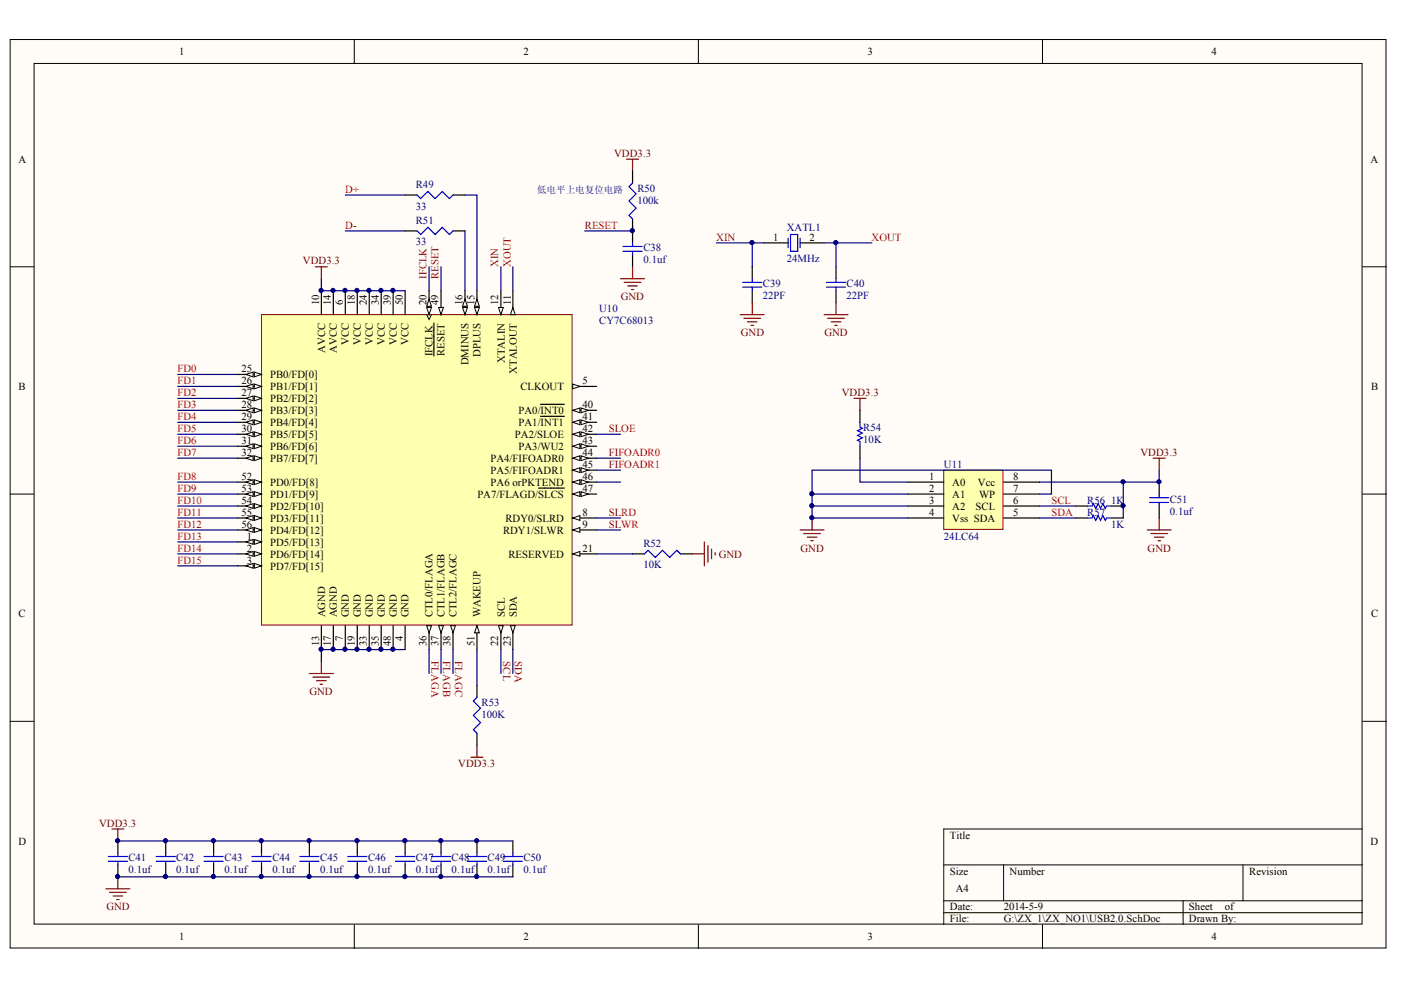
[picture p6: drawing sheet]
<svg xmlns="http://www.w3.org/2000/svg" width="297mm" height="210mm" viewBox="0 0 297 210" stroke-linecap="round" stroke-linejoin="round" font-family="sans-serif">
<defs><g id="words">
<g font-size="2.3">
<text x="38" y="11.6">1</text>
<text x="111" y="11.6">2</text>
<text x="183.9" y="11.6">3</text>
<text x="256.9" y="11.6">4</text>
<text x="3.9" y="34.6">A</text>
<text x="290.6" y="34.6">A</text>
<text x="163.9" y="51">1</text>
<text x="171.6" y="51">2</text>
<text x="67.6" y="64.7" transform="rotate(-90 67.6 64.7)">10</text>
<text x="70.2" y="64.7" transform="rotate(-90 70.2 64.7)">14</text>
<text x="72.7" y="64.7" transform="rotate(-90 72.7 64.7)">6</text>
<text x="75.2" y="64.7" transform="rotate(-90 75.2 64.7)">18</text>
<text x="77.8" y="64.7" transform="rotate(-90 77.8 64.7)">24</text>
<text x="80.3" y="64.7" transform="rotate(-90 80.3 64.7)">34</text>
<text x="82.8" y="64.7" transform="rotate(-90 82.8 64.7)">39</text>
<text x="85.4" y="64.7" transform="rotate(-90 85.4 64.7)">50</text>
<text x="90.4" y="64.7" transform="rotate(-90 90.4 64.7)">20</text>
<text x="93" y="64.7" transform="rotate(-90 93 64.7)">49</text>
<text x="98" y="64.7" transform="rotate(-90 98 64.7)">16</text>
<text x="100.6" y="64.7" transform="rotate(-90 100.6 64.7)">15</text>
<text x="105.6" y="64.7" transform="rotate(-90 105.6 64.7)">12</text>
<text x="108.3" y="64.7" transform="rotate(-90 108.3 64.7)">11</text>
<text x="68.9" y="74.8" transform="rotate(-90 68.9 74.8)">AVCC</text>
<text x="71.4" y="74.8" transform="rotate(-90 71.4 74.8)">AVCC</text>
<text x="74" y="73.2" transform="rotate(-90 74 73.2)">VCC</text>
<text x="76.5" y="73.2" transform="rotate(-90 76.5 73.2)">VCC</text>
<text x="79" y="73.2" transform="rotate(-90 79 73.2)">VCC</text>
<text x="81.6" y="73.2" transform="rotate(-90 81.6 73.2)">VCC</text>
<text x="84.1" y="73.2" transform="rotate(-90 84.1 73.2)">VCC</text>
<text x="86.6" y="73.2" transform="rotate(-90 86.6 73.2)">VCC</text>
<text x="91.7" y="75.6" transform="rotate(-90 91.7 75.6)">IFCLK</text>
<text x="94.2" y="75.4" transform="rotate(-90 94.2 75.4)">RESET</text>
<text x="99.3" y="77.5" transform="rotate(-90 99.3 77.5)">DMINUS</text>
<text x="101.8" y="75.7" transform="rotate(-90 101.8 75.7)">DPLUS</text>
<text x="107" y="77" transform="rotate(-90 107 77)">XTALIN</text>
<text x="3.9" y="82.7">B</text>
<text x="51.2" y="78.9">25</text>
<text x="51.2" y="81.4">26</text>
<text x="51.2" y="83.9">27</text>
<text x="57.3" y="80.1">PB0/FD[0]</text>
<text x="57.3" y="82.7">PB1/FD[1]</text>
<text x="109.6" y="79.4" transform="rotate(-90 109.6 79.4)">XTALOUT</text>
<text x="110.3" y="82.7">CLKOUT</text>
<text x="123.5" y="81.4">5</text>
<text x="290.7" y="82.7">B</text>
<text x="51.2" y="86.4">28</text>
<text x="51.2" y="89">29</text>
<text x="57.3" y="85.2">PB2/FD[2]</text>
<text x="57.3" y="87.7">PB3/FD[3]</text>
<text x="109.9" y="87.7">PA0/INT0</text>
<text x="123.5" y="86.4">40</text>
<text x="123.5" y="89">41</text>
<text x="51.2" y="91.6">30</text>
<text x="51.2" y="94.2">31</text>
<text x="57.3" y="90.4">PB4/FD[4]</text>
<text x="57.3" y="92.9">PB5/FD[5]</text>
<text x="57.3" y="95.4">PB6/FD[6]</text>
<text x="109.2" y="92.9">PA2/SLOE</text>
<text x="109.9" y="90.4">PA1/INT1</text>
<text x="109.9" y="95.4">PA3/WU2</text>
<text x="123.5" y="91.6">42</text>
<text x="123.5" y="94.2">43</text>
<text x="51.2" y="96.7">32</text>
<text x="51.2" y="101.8">52</text>
<text x="57.3" y="98">PB7/FD[7]</text>
<text x="104" y="98">PA4/FIFOADR0</text>
<text x="104" y="100.5">PA5/FIFOADR1</text>
<text x="123.5" y="96.7">44</text>
<text x="123.5" y="99.2">45</text>
<text x="123.5" y="101.8">46</text>
<text x="197" y="101.8">1</text>
<text x="214.8" y="101.8">8</text>
<text x="51.2" y="104.3">53</text>
<text x="51.2" y="106.8">54</text>
<text x="57.3" y="103">PD0/FD[8]</text>
<text x="57.3" y="105.6">PD1/FD[9]</text>
<text x="101.2" y="105.6">PA7/FLAGD/SLCS</text>
<text x="104" y="103">PA6 orPKTEND</text>
<text x="123.5" y="104.3">47</text>
<text x="197" y="104.3">2</text>
<text x="197" y="106.8">3</text>
<text x="201.9" y="103">A0</text>
<text x="201.9" y="105.6">A1</text>
<text x="207.4" y="103">Vcc</text>
<text x="207.6" y="105.6">WP</text>
<text x="214.8" y="106.8">6</text>
<text x="214.8" y="104.3">7</text>
<text x="51.2" y="109.4">55</text>
<text x="51.2" y="111.9">56</text>
<text x="57.3" y="108.1">PD2/FD[10]</text>
<text x="57.3" y="110.6">PD3/FD[11]</text>
<text x="57.3" y="113.2">PD4/FD[12]</text>
<text x="106.7" y="113.2">RDY1/SLWR</text>
<text x="107.2" y="110.6">RDY0/SLRD</text>
<text x="123.5" y="109.4">8</text>
<text x="123.5" y="111.9">9</text>
<text x="197" y="109.4">4</text>
<text x="201.9" y="108.1">A2</text>
<text x="201.9" y="110.6">Vss SDA</text>
<text x="206.8" y="108.1">SCL</text>
<text x="214.8" y="109.4">5</text>
<text x="52.3" y="114.4">1</text>
<text x="52.3" y="117">2</text>
<text x="52.3" y="119.5">3</text>
<text x="57.3" y="115.7">PD5/FD[13]</text>
<text x="57.3" y="118.2">PD6/FD[14]</text>
<text x="107.8" y="118.2">RESERVED</text>
<text x="123.5" y="117">21</text>
<text x="57.3" y="120.8">PD7/FD[15]</text>
<text x="3.9" y="130.9">C</text>
<text x="68.9" y="130.9" transform="rotate(-90 68.9 130.9)">AGND</text>
<text x="71.4" y="130.9" transform="rotate(-90 71.4 130.9)">AGND</text>
<text x="74" y="130.9" transform="rotate(-90 74 130.9)">GND</text>
<text x="76.5" y="130.9" transform="rotate(-90 76.5 130.9)">GND</text>
<text x="79" y="130.9" transform="rotate(-90 79 130.9)">GND</text>
<text x="81.6" y="130.9" transform="rotate(-90 81.6 130.9)">GND</text>
<text x="84.1" y="130.9" transform="rotate(-90 84.1 130.9)">GND</text>
<text x="86.6" y="130.9" transform="rotate(-90 86.6 130.9)">GND</text>
<text x="91.7" y="130.9" transform="rotate(-90 91.7 130.9)">CTL0/FLAGA</text>
<text x="94.2" y="130.9" transform="rotate(-90 94.2 130.9)">CTL1/FLAGB</text>
<text x="96.8" y="130.9" transform="rotate(-90 96.8 130.9)">CTL2/FLAGC</text>
<text x="101.8" y="130.9" transform="rotate(-90 101.8 130.9)">WAKEUP</text>
<text x="107" y="130.9" transform="rotate(-90 107 130.9)">SCL</text>
<text x="109.6" y="130.9" transform="rotate(-90 109.6 130.9)">SDA</text>
<text x="290.7" y="130.9">C</text>
<text x="67.6" y="137" transform="rotate(-90 67.6 137)">13</text>
<text x="70.2" y="137" transform="rotate(-90 70.2 137)">17</text>
<text x="72.7" y="135.8" transform="rotate(-90 72.7 135.8)">7</text>
<text x="75.2" y="137" transform="rotate(-90 75.2 137)">19</text>
<text x="77.8" y="137" transform="rotate(-90 77.8 137)">33</text>
<text x="80.3" y="137" transform="rotate(-90 80.3 137)">35</text>
<text x="82.8" y="137" transform="rotate(-90 82.8 137)">48</text>
<text x="85.4" y="135.8" transform="rotate(-90 85.4 135.8)">4</text>
<text x="90.4" y="137" transform="rotate(-90 90.4 137)">36</text>
<text x="93" y="137" transform="rotate(-90 93 137)">37</text>
<text x="95.5" y="137" transform="rotate(-90 95.5 137)">38</text>
<text x="100.6" y="137" transform="rotate(-90 100.6 137)">51</text>
<text x="105.6" y="137" transform="rotate(-90 105.6 137)">22</text>
<text x="108.3" y="137" transform="rotate(-90 108.3 137)">23</text>
<text x="3.9" y="179.1">D</text>
<text x="201.4" y="177.8">Title</text>
<text x="290.6" y="179.1">D</text>
<text x="201.4" y="185.4">Size</text>
<text x="214.1" y="185.4">Number</text>
<text x="264.9" y="185.4">Revision</text>
<text x="202.7" y="189.2">A4</text>
<text x="201.4" y="193">Date:</text>
<text x="201.4" y="195.6">File:</text>
<text x="212.8" y="193">2014-5-9</text>
<text x="212.8" y="195.6">G:\ZX_1\ZX_NO1\USB2.0.SchDoc</text>
<text x="252.1" y="193">Sheet</text>
<text x="252.1" y="195.6">Drawn By:</text>
<text x="259.7" y="193">of</text>
<text x="38" y="199.4">1</text>
<text x="111" y="199.4">2</text>
<text x="183.9" y="199.4">3</text>
<text x="256.9" y="199.4">4</text>
</g>
<g font-size="2.3" fill="#800000">
<text x="130.2" y="33.3">VDD3.3</text>
<text x="64.2" y="56.1">VDD3.3</text>
<text x="131.6" y="63.7">GND</text>
<text x="157.1" y="71.3">GND</text>
<text x="174.8" y="71.3">GND</text>
<text x="178.5" y="83.9">VDD3.3</text>
<text x="241.8" y="96.7">VDD3.3</text>
<text x="152.4" y="118.2">GND</text>
<text x="169.7" y="117">GND</text>
<text x="243.3" y="117">GND</text>
<text x="65.6" y="147.3">GND</text>
<text x="97.2" y="162.6">VDD3.3</text>
<text x="21" y="175.3">VDD3.3</text>
<text x="22.5" y="193">GND</text>
</g>
<g font-size="2.3" fill="#bf0000">
<text x="73.2" y="40.9">D+</text>
<text x="73.2" y="48.5">D-</text>
<text x="124" y="48.5">RESET</text>
<text x="151.9" y="51">XIN</text>
<text x="184.8" y="51">XOUT</text>
<text x="90.4" y="59.1" transform="rotate(-90 90.4 59.1)">IFCLK</text>
<text x="93" y="59.1" transform="rotate(-90 93 59.1)">RESET</text>
<text x="105.6" y="56.6" transform="rotate(-90 105.6 56.6)">XIN</text>
<text x="108.3" y="56.6" transform="rotate(-90 108.3 56.6)">XOUT</text>
<text x="37.6" y="78.9">FD0</text>
<text x="37.6" y="81.4">FD1</text>
<text x="37.6" y="83.9">FD2</text>
<text x="37.6" y="86.4">FD3</text>
<text x="37.6" y="89">FD4</text>
<text x="37.6" y="91.6">FD5</text>
<text x="37.6" y="94.2">FD6</text>
<text x="129.1" y="91.6">SLOE</text>
<text x="37.6" y="96.7">FD7</text>
<text x="37.6" y="101.8">FD8</text>
<text x="129.1" y="96.7">FIFOADR0</text>
<text x="129.1" y="99.2">FIFOADR1</text>
<text x="37.6" y="104.3">FD9</text>
<text x="37.6" y="106.8">FD10</text>
<text x="222.9" y="106.8">SCL</text>
<text x="37.6" y="109.4">FD11</text>
<text x="37.6" y="111.9">FD12</text>
<text x="129.1" y="111.9">SLWR</text>
<text x="129.1" y="109.4">SLRD</text>
<text x="222.9" y="109.4">SDA</text>
<text x="37.6" y="119.5">FD15</text>
<text x="37.6" y="114.4">FD13</text>
<text x="37.6" y="117">FD14</text>
<text x="91.5" y="140.2" transform="rotate(90 91.5 140.2)">FLAGA</text>
<text x="94" y="140.2" transform="rotate(90 94 140.2)">FLAGB</text>
<text x="96.5" y="140.2" transform="rotate(90 96.5 140.2)">FLAGC</text>
<text x="106.7" y="140.2" transform="rotate(90 106.7 140.2)">SCL</text>
<text x="109.2" y="140.2" transform="rotate(90 109.2 140.2)">SDA</text>
</g>
<g font-size="2.3" fill="#000080">
<text x="88.2" y="39.9">R49</text>
<text x="135.2" y="40.6">R50</text>
<text x="88.2" y="44.4">33</text>
<text x="88.2" y="47.5">R51</text>
<text x="135.2" y="43.2">100k</text>
<text x="88.2" y="52">33</text>
<text x="136.4" y="53.3">C38</text>
<text x="166.8" y="49">XATL1</text>
<text x="136.4" y="55.8">0.1uf</text>
<text x="166.8" y="55.6">24MHz</text>
<text x="161.8" y="60.9">C39</text>
<text x="161.8" y="63.4">22PF</text>
<text x="179.5" y="60.9">C40</text>
<text x="179.5" y="63.4">22PF</text>
<text x="127" y="66.2">U10</text>
<text x="127" y="68.7">CY7C68013</text>
<text x="183" y="91.4">R54</text>
<text x="183" y="93.9">10K</text>
<text x="200.1" y="99.2">U11</text>
<text x="230.5" y="106.8">R56</text>
<text x="235.6" y="106.8">1K</text>
<text x="248" y="106.6">C51</text>
<text x="230.5" y="109.4">R57</text>
<text x="235.6" y="111.9">1K</text>
<text x="248" y="109.1">0.1uf</text>
<text x="136.4" y="115.9">R52</text>
<text x="200.1" y="114.4">24LC64</text>
<text x="136.4" y="120.5">10K</text>
<text x="102.1" y="149.6">R53</text>
<text x="102.1" y="152.1">100K</text>
<text x="27.2" y="182.6">C41</text>
<text x="27.2" y="185.2">0.1uf</text>
<text x="37.4" y="182.6">C42</text>
<text x="37.4" y="185.2">0.1uf</text>
<text x="47.6" y="182.6">C43</text>
<text x="47.6" y="185.2">0.1uf</text>
<text x="57.8" y="182.6">C44</text>
<text x="57.8" y="185.2">0.1uf</text>
<text x="67.9" y="182.6">C45</text>
<text x="67.9" y="185.2">0.1uf</text>
<text x="78" y="182.6">C46</text>
<text x="78" y="185.2">0.1uf</text>
<text x="88.2" y="182.6">C47</text>
<text x="88.2" y="185.2">0.1uf</text>
<text x="95.8" y="182.6">C48</text>
<text x="95.8" y="185.2">0.1uf</text>
<text x="103.4" y="182.6">C49</text>
<text x="103.4" y="185.2">0.1uf</text>
<text x="111" y="182.6">C50</text>
<text x="111" y="185.2">0.1uf</text>
</g>
<text font-size="2" fill="#000080" x="113.9" y="41">低电平上电复位电路</text>
</g></defs>
<g fill="#fffcf8" stroke="#000" stroke-width=".21">
<path d="M2.2 8.4h291.7v192.6h-291.7z"/>
<path d="M7.2 13.5h281.6v182.4h-281.6z"/>
</g>
<g fill="none" stroke="#000" stroke-width=".21">
<path d="M75.1 8.4v5.1M148.1 8.4v5.1M221 8.4v5.1M2.2 56.6h5M288.9 56.6h5.1M2.2 104.8h5M288.9 104.8h5.1M2.2 152.9h5M288.9 152.9h5.1M288.9 175.8h-88.8v20.3M75.1 196.1v5M148.1 196.1v5"/>
<path d="M200.1 183.4h88.8M200.1 191h88.8M200.1 193.5h88.8M212.8 183.4v7.6M221 196.1v5M250.8 191v5.1M263.5 183.4v7.6"/>
</g>
<path d="M55.4 66.7h65.9v65.8h-65.9z" fill="#ffffb0" stroke="#800000" stroke-width=".21"/>
<path d="M68.1 61.6v5.1M70.7 61.6v5.1M98.6 61.6v5.1M68.1 132.7v5M70.7 132.7v5" fill="none" stroke="#000" stroke-width=".25"/>
<g fill="#fffcf8" stroke="#000" stroke-width=".21">
<path d="M98.1 65.2h1l-.5 1.5z"/>
<path d="M98.6 63.4l.5 1.5h-1z"/>
</g>
<path d="M101.1 61.6v5.1" fill="none" stroke="#000" stroke-width=".25"/>
<g fill="#fffcf8" stroke="#000" stroke-width=".21">
<path d="M100.6 65.2h1l-.5 1.5z"/>
<path d="M101.1 63.4l.5 1.5h-1z"/>
</g>
<path d="M93.5 61.6v5.1" fill="none" stroke="#000" stroke-width=".25"/>
<path d="M93 65.2h1l-.5 1.5z" fill="#fffcf8" stroke="#000" stroke-width=".21"/>
<path d="M92 68.5v7M106.2 61.6v5.1" fill="none" stroke="#000" stroke-width=".25"/>
<path d="M105.7 65.2h1l-.5 1.5z" fill="#fffcf8" stroke="#000" stroke-width=".21"/>
<path d="M108.7 61.6v5.1" fill="none" stroke="#000" stroke-width=".25"/>
<path d="M108.7 65.2l.5 1.5h-1z" fill="#fffcf8" stroke="#000" stroke-width=".21"/>
<path d="M121.4 81.9h5.1" fill="none" stroke="#000" stroke-width=".25"/>
<path d="M121.4 81.4l1.5 .5-1.5 .5z" fill="#fffcf8" stroke="#000" stroke-width=".21"/>
<path d="M121.4 87h5.1" fill="none" stroke="#000" stroke-width=".25"/>
<g fill="#fffcf8" stroke="#000" stroke-width=".21">
<path d="M121.4 87l1.5-.5v1z"/>
<path d="M123.2 86.5l1.5 .5-1.5 .5z"/>
</g>
<path d="M114.6 85.7h5M121.4 89.5h5.1" fill="none" stroke="#000" stroke-width=".25"/>
<g fill="#fffcf8" stroke="#000" stroke-width=".21">
<path d="M121.4 89.5l1.5-.5v1z"/>
<path d="M123.2 89l1.5 .5-1.5 .5z"/>
</g>
<path d="M114.6 88.3h5M121.4 92.1h5.1" fill="none" stroke="#000" stroke-width=".25"/>
<g fill="#fffcf8" stroke="#000" stroke-width=".21">
<path d="M121.4 92.1l1.5-.5v1z"/>
<path d="M123.2 91.6l1.5 .5-1.5 .5z"/>
</g>
<path d="M121.4 94.6h5.1" fill="none" stroke="#000" stroke-width=".25"/>
<g fill="#fffcf8" stroke="#000" stroke-width=".21">
<path d="M121.4 94.6l1.5-.5v1z"/>
<path d="M123.2 94.1l1.5 .5-1.5 .5z"/>
</g>
<path d="M121.4 97.1h5.1" fill="none" stroke="#000" stroke-width=".25"/>
<g fill="#fffcf8" stroke="#000" stroke-width=".21">
<path d="M121.4 97.1l1.5-.5v1.1z"/>
<path d="M123.2 96.6l1.5 .5-1.5 .6z"/>
</g>
<path d="M121.4 99.7h5.1" fill="none" stroke="#000" stroke-width=".25"/>
<g fill="#fffcf8" stroke="#000" stroke-width=".21">
<path d="M121.4 99.7l1.5-.5v1z"/>
<path d="M123.2 99.2l1.5 .5-1.5 .5z"/>
</g>
<path d="M121.4 102.2h5.1" fill="none" stroke="#000" stroke-width=".25"/>
<g fill="#fffcf8" stroke="#000" stroke-width=".21">
<path d="M121.4 102.2l1.5-.5v1z"/>
<path d="M123.2 101.7l1.5 .5-1.5 .5z"/>
</g>
<path d="M121.4 104.8h5.1" fill="none" stroke="#000" stroke-width=".25"/>
<g fill="#fffcf8" stroke="#000" stroke-width=".21">
<path d="M121.4 104.8l1.5-.6v1.1z"/>
<path d="M123.2 104.2l1.5 .6-1.5 .5z"/>
</g>
<path d="M50.4 79.4h5M114.2 103.5h5.4" fill="none" stroke="#000" stroke-width=".25"/>
<g fill="#fffcf8" stroke="#000" stroke-width=".21">
<path d="M53.9 78.9l1.5 .5-1.5 .5z"/>
<path d="M52.1 79.4l1.6-.5v1z"/>
</g>
<path d="M50.4 81.9h5" fill="none" stroke="#000" stroke-width=".25"/>
<g fill="#fffcf8" stroke="#000" stroke-width=".21">
<path d="M53.9 81.4l1.5 .5-1.5 .5z"/>
<path d="M52.1 81.9l1.6-.5v1z"/>
</g>
<path d="M50.4 84.5h5" fill="none" stroke="#000" stroke-width=".25"/>
<g fill="#fffcf8" stroke="#000" stroke-width=".21">
<path d="M53.9 84l1.5 .5-1.5 .5z"/>
<path d="M52.1 84.5l1.6-.5v1z"/>
</g>
<path d="M50.4 87h5" fill="none" stroke="#000" stroke-width=".25"/>
<g fill="#fffcf8" stroke="#000" stroke-width=".21">
<path d="M53.9 86.5l1.5 .5-1.5 .5z"/>
<path d="M52.1 87l1.6-.5v1z"/>
</g>
<path d="M50.4 89.5h5" fill="none" stroke="#000" stroke-width=".25"/>
<g fill="#fffcf8" stroke="#000" stroke-width=".21">
<path d="M53.9 89l1.5 .5-1.5 .5z"/>
<path d="M52.1 89.5l1.6-.5v1z"/>
</g>
<path d="M50.4 92.1h5" fill="none" stroke="#000" stroke-width=".25"/>
<g fill="#fffcf8" stroke="#000" stroke-width=".21">
<path d="M53.9 91.6l1.5 .5-1.5 .5z"/>
<path d="M52.1 92.1l1.6-.5v1z"/>
</g>
<path d="M50.4 94.6h5" fill="none" stroke="#000" stroke-width=".25"/>
<g fill="#fffcf8" stroke="#000" stroke-width=".21">
<path d="M53.9 94.1l1.5 .5-1.5 .5z"/>
<path d="M52.1 94.6l1.6-.5v1z"/>
</g>
<path d="M50.4 97.1h5" fill="none" stroke="#000" stroke-width=".25"/>
<g fill="#fffcf8" stroke="#000" stroke-width=".21">
<path d="M53.9 96.6l1.5 .5-1.5 .6z"/>
<path d="M52.1 97.1l1.6-.5v1.1z"/>
</g>
<path d="M50.4 102.2h5" fill="none" stroke="#000" stroke-width=".25"/>
<g fill="#fffcf8" stroke="#000" stroke-width=".21">
<path d="M53.9 101.7l1.5 .5-1.5 .5z"/>
<path d="M52.1 102.2l1.6-.5v1z"/>
</g>
<path d="M50.4 104.8h5" fill="none" stroke="#000" stroke-width=".25"/>
<g fill="#fffcf8" stroke="#000" stroke-width=".21">
<path d="M53.9 104.2l1.5 .6-1.5 .5z"/>
<path d="M52.1 104.8l1.6-.6v1.1z"/>
</g>
<path d="M50.4 107.3h5" fill="none" stroke="#000" stroke-width=".25"/>
<g fill="#fffcf8" stroke="#000" stroke-width=".21">
<path d="M53.9 106.8l1.5 .5-1.5 .5z"/>
<path d="M52.1 107.3l1.6-.5v1z"/>
</g>
<path d="M50.4 109.8h5" fill="none" stroke="#000" stroke-width=".25"/>
<g fill="#fffcf8" stroke="#000" stroke-width=".21">
<path d="M53.9 109.3l1.5 .5-1.5 .5z"/>
<path d="M52.1 109.8l1.6-.5v1z"/>
</g>
<path d="M50.4 112.4h5" fill="none" stroke="#000" stroke-width=".25"/>
<g fill="#fffcf8" stroke="#000" stroke-width=".21">
<path d="M53.9 111.9l1.5 .5-1.5 .5z"/>
<path d="M52.1 112.4l1.6-.5v1z"/>
</g>
<path d="M50.4 114.9h5" fill="none" stroke="#000" stroke-width=".25"/>
<g fill="#fffcf8" stroke="#000" stroke-width=".21">
<path d="M53.9 114.4l1.5 .5-1.5 .5z"/>
<path d="M52.1 114.9l1.6-.5v1z"/>
</g>
<path d="M50.4 117.4h5" fill="none" stroke="#000" stroke-width=".25"/>
<g fill="#fffcf8" stroke="#000" stroke-width=".21">
<path d="M53.9 116.9l1.5 .5-1.5 .5z"/>
<path d="M52.1 117.4l1.6-.5v1z"/>
</g>
<path d="M50.4 120h5" fill="none" stroke="#000" stroke-width=".25"/>
<g fill="#fffcf8" stroke="#000" stroke-width=".21">
<path d="M53.9 119.5l1.5 .5-1.5 .5z"/>
<path d="M52.1 120l1.6-.5v1z"/>
</g>
<path d="M121.4 109.8h5.1" fill="none" stroke="#000" stroke-width=".25"/>
<path d="M121.4 109.8l1.5-.5v1z" fill="#fffcf8" stroke="#000" stroke-width=".21"/>
<path d="M121.4 112.4h5.1" fill="none" stroke="#000" stroke-width=".25"/>
<path d="M121.4 112.4l1.5-.5v1z" fill="#fffcf8" stroke="#000" stroke-width=".21"/>
<path d="M91 132.7v5" fill="none" stroke="#000" stroke-width=".25"/>
<path d="M90.5 132.7h1l-.5 1.5z" fill="#fffcf8" stroke="#000" stroke-width=".21"/>
<path d="M93.5 132.7v5" fill="none" stroke="#000" stroke-width=".25"/>
<path d="M93 132.7h1l-.5 1.5z" fill="#fffcf8" stroke="#000" stroke-width=".21"/>
<path d="M96 132.7v5" fill="none" stroke="#000" stroke-width=".25"/>
<path d="M95.5 132.7h1.1l-.6 1.5z" fill="#fffcf8" stroke="#000" stroke-width=".21"/>
<path d="M91 61.6v5.1" fill="none" stroke="#000" stroke-width=".25"/>
<path d="M90.5 66.7l.5 1 .5-1" fill="none" stroke="#000" stroke-width=".21"/>
<g fill="#fffcf8" stroke="#000" stroke-width=".21">
<path d="M90.5 65.2h1l-.5 1.5z"/>
<path d="M91 63.4l.5 1.5h-1z"/>
</g>
<path d="M121.4 117.4h5.1" fill="none" stroke="#000" stroke-width=".25"/>
<path d="M121.4 117.4l1.5-.5v1z" fill="#fffcf8" stroke="#000" stroke-width=".21"/>
<path d="M101.1 132.7v5" fill="none" stroke="#000" stroke-width=".25"/>
<path d="M101.1 132.7l.5 1.5h-1z" fill="#fffcf8" stroke="#000" stroke-width=".21"/>
<path d="M106.2 132.7v5" fill="none" stroke="#000" stroke-width=".25"/>
<path d="M105.7 132.7h1l-.5 1.5z" fill="#fffcf8" stroke="#000" stroke-width=".21"/>
<path d="M108.7 132.7v5" fill="none" stroke="#000" stroke-width=".25"/>
<path d="M108.2 132.7h1l-.5 1.5z" fill="#fffcf8" stroke="#000" stroke-width=".21"/>
<path d="M73.2 61.6v5.1M75.7 61.6v5.1M78.3 61.6v5.1M80.8 61.6v5.1M83.4 61.6v5.1M85.9 61.6v5.1M73.2 132.7v5M75.7 132.7v5M78.3 132.7v5M80.8 132.7v5M83.4 132.7v5M85.9 132.7v5" fill="none" stroke="#000" stroke-width=".25"/>
<path d="M65.6 142.8h5.1M66.4 143.6h3.5M67.1 144.3h2M67.9 145.1h.5M68.1 140.3v2.5" fill="none" stroke="#800000" stroke-width=".25"/>
<path d="M73.2 41.4h12.7M73.2 49h12.7M98.6 41.4h2.5v20.2M98.6 49v12.6M101.1 137.7v7.6" fill="none" stroke="#000080" stroke-width=".25"/>
<path d="M200.1 99.7h12.6v12.5h-12.6z" fill="#ffffb0" stroke="#800000" stroke-width=".21"/>
<g fill="none" stroke="#000" stroke-width=".25">
<path d="M134.1 36.3v2.5M85.9 41.4h2.5M85.9 49h2.5M96 41.4h2.6M96 49h2.6M134.1 46.4v5.1M134.1 54v2.6M159.5 56.6v2.5M162 51.5h5.1M169.6 51.5h5.1M177.3 56.6v2.5M159.5 61.6v2.6"/>
<path d="M177.3 61.6v2.6M182.3 87v2.5M182.3 94.6v2.5M134.1 117.4h2.5M144.3 117.4h2.5M192.5 102.2h7.6M192.5 104.8h7.6M192.5 107.3h7.6M192.5 109.8h7.6M212.8 102.2h7.6M212.8 104.8h7.6M212.8 107.3h7.6"/>
<path d="M212.8 109.8h7.6M228 107.3h2.5M228 109.8h2.5M235.6 107.3h2.6M235.6 109.8h2.6M245.8 102.2v2.6M245.8 107.3v2.5M101.1 145.3v2.6M101.1 155.5v2.5M25 178.3v2.5M35.1 178.3v2.5M45.3 178.3v2.5"/>
<path d="M55.4 178.3v2.5M65.6 178.3v2.5M75.7 178.3v2.5M85.9 178.3v2.5M93.5 178.3v2.5M101.1 178.3v2.5M108.7 178.3v2.5M25 183.4v2.5M35.1 183.4v2.5M45.3 183.4v2.5M55.4 183.4v2.5M65.6 183.4v2.5"/>
<path d="M75.7 183.4v2.5M85.9 183.4v2.5M93.5 183.4v2.5M101.1 183.4v2.5M108.7 183.4v2.5"/>
</g>
<g fill="none" stroke="#000080" stroke-width=".25">
<path d="M68.1 59.1v2.5h17.8M91 56.6v5M93.5 56.6v5M106.2 56.6v5M108.7 56.6v5M124 49h10.1M151.9 51.5h10.1M159.5 51.5v5.1M174.7 51.5h10.2M177.3 51.5v5.1M37.7 79.4h12.7M37.7 92.1h12.7"/>
<path d="M37.7 97.1h12.7M37.7 94.6h12.7M37.7 89.5h12.7M37.7 87h12.7M37.7 84.5h12.7M37.7 81.9h12.7M126.5 92.1h5.1M126.5 97.1h5.1M126.5 99.7h5.1M182.3 97.1v5.1h10.2M245.8 99.7v2.5h-25.4M37.7 104.8h12.7"/>
<path d="M37.7 107.3h12.7M37.7 109.8h12.7M37.7 112.4h12.7M37.7 120h12.7M37.7 117.4h12.7M37.7 114.9h12.7M37.7 102.2h12.7M126.5 109.8h5.1M126.5 112.4h5.1M126.5 117.4h7.6M126.5 102.2h5.1M172.2 104.8h20.3"/>
<path d="M172.2 107.3h20.3M220.4 104.8h2.5v-5.1h-50.7v10.1h20.3M220.4 107.3h7.6M220.4 109.8h7.6M238.2 102.2v7.6M85.9 137.7h-17.8v2.6M91 137.7v5.1M93.5 137.7v5.1M96 137.7v5.1M106.2 137.7v5.1M108.7 137.7v5.1M25 178.3h83.7"/>
<path d="M25 185.9h83.7"/>
</g>
<g fill="none" stroke="#800000" stroke-width=".25">
<path d="M132.8 33.7h2.6M134.1 33.7v2.6M66.9 56.6h2.5M68.1 56.6v2.5M131.6 59.1h5M132.3 59.9h3.6M134.1 56.6v2.5M133.1 60.6h2M133.9 61.4h.5M157 66.7h5M157.7 67.5h3.6M158.5 68.2h2"/>
<path d="M159.2 69h.5M159.5 64.2v2.5M174.7 66.7h5.1M175.5 67.5h3.5M176.2 68.2h2.1M177 69h.5M177.3 64.2v2.5M181.1 84.5h2.5M182.3 84.5v2.5M244.5 97.1h2.5M245.8 97.1v2.6M146.8 117.4h2.5"/>
<path d="M149.3 114.9v5.1M150.1 115.7v3.5M150.9 116.4v2.1M151.6 117.2v.5M169.6 112.4h5.1M170.4 113.1h3.6M171.2 113.9h2M171.9 114.6h.5M172.2 109.8v2.6M243.2 112.4h5.1M244 113.1h3.5M244.8 113.9h2"/>
<path d="M245.5 114.6h.5M245.8 109.8v2.6M101.1 158v2.6M23.7 175.8h2.6M25 175.8v2.5M99.9 160.6h2.5M22.5 188.4h5M23.2 189.2h3.6M24 190h2M24.7 190.7h.5M25 185.9v2.5"/>
</g>
<g fill="none" stroke="#00f" stroke-width=".25">
<path d="M134.1 38.8l-.7 .8 1.5 1.5-1.5 1.5 1.5 1.5-1.5 1.6 .7 .7M88.4 41.4l.8 .7 1.5-1.5 1.5 1.5 1.6-1.5 1.5 1.5 .7-.7M88.4 49l.8 .7 1.5-1.5 1.5 1.5 1.6-1.5 1.5 1.5 .7-.7M132.1 52.3h4M132.1 53.3h4M134.1 51.5v.8M134.1 53.3v.7M157.5 59.9h4M159.5 59.1v.8M167.1 50.5v2M167.6 49.7h1.5v3.6h-1.5zM169.6 50.5v2"/>
<path d="M175.2 59.9h4.1M177.3 59.1v.8M157.5 60.9h4M159.5 60.9v.7M175.2 60.9h4.1M177.3 60.9v.7M182.3 89.5v1.1l.5 .2-1 .5 1 .5-1 .5 1 .5-1 .5 .5 .3v1M136.6 117.4l.8-.7 1.5 1.5 1.6-1.5 1.5 1.5 1.5-1.5 .8 .7M230.5 107.3h1.1l.2-.5 .5 1 .5-1 .5 1 .5-1 .6 1 .2-.5h1M230.5 109.8h1.1l.2-.5 .5 1 .5-1 .5 1 .5-1 .6 1 .2-.5h1M243.7 105.5h4.1M243.7 106.5h4.1"/>
<path d="M245.8 104.8v.7M245.8 106.5v.8M101.1 147.9l-.7 .7 1.5 1.6-1.5 1.5 1.5 1.5-1.5 1.5 .7 .8M23 181.6h4M23 182.6h4M25 180.8v.8M25 182.6v.8M33.1 181.6h4.1M33.1 182.6h4.1M35.1 180.8v.8M35.1 182.6v.8M43.3 181.6h4"/>
<path d="M43.3 182.6h4M45.3 180.8v.8M45.3 182.6v.8M53.4 181.6h4.1M53.4 182.6h4.1M55.4 180.8v.8M55.4 182.6v.8M63.6 181.6h4M63.6 182.6h4M65.6 180.8v.8M65.6 182.6v.8M73.7 181.6h4.1"/>
<path d="M73.7 182.6h4.1M75.7 180.8v.8M75.7 182.6v.8M83.9 181.6h4M83.9 182.6h4M85.9 180.8v.8M85.9 182.6v.8M91.5 181.6h4M91.5 182.6h4M93.5 180.8v.8M93.5 182.6v.8M99.1 181.6h4.1"/>
<path d="M99.1 182.6h4.1M101.1 180.8v.8M101.1 182.6v.8M106.7 181.6h4.1M106.7 182.6h4.1M108.7 180.8v.8M108.7 182.6v.8"/>
</g>
<g fill="#000080" stroke="#000080" stroke-width=".21">
<circle cx="24.9" cy="185.8" r=".45"/>
<circle cx="24.9" cy="178.2" r=".44"/>
<circle cx="35.1" cy="185.8" r=".45"/>
<circle cx="35.1" cy="178.2" r=".44"/>
<circle cx="45.2" cy="185.8" r=".45"/>
<circle cx="45.2" cy="178.2" r=".44"/>
<circle cx="55.4" cy="185.8" r=".45"/>
<circle cx="55.4" cy="178.2" r=".44"/>
<circle cx="65.5" cy="185.8" r=".45"/>
<circle cx="65.5" cy="178.2" r=".44"/>
<circle cx="68.1" cy="137.6" r=".45"/>
<circle cx="68.1" cy="61.6" r=".44"/>
<circle cx="70.6" cy="137.6" r=".45"/>
<circle cx="70.6" cy="61.6" r=".44"/>
<circle cx="73.1" cy="137.6" r=".45"/>
<circle cx="73.1" cy="61.6" r=".44"/>
<circle cx="75.7" cy="185.8" r=".45"/>
<circle cx="75.7" cy="178.2" r=".44"/>
<circle cx="75.7" cy="137.6" r=".45"/>
<circle cx="75.7" cy="61.6" r=".44"/>
<circle cx="78.2" cy="137.6" r=".45"/>
<circle cx="78.2" cy="61.6" r=".44"/>
<circle cx="80.8" cy="137.6" r=".45"/>
<circle cx="80.8" cy="61.6" r=".44"/>
<circle cx="83.3" cy="137.6" r=".45"/>
<circle cx="83.3" cy="61.6" r=".44"/>
<circle cx="85.8" cy="185.8" r=".45"/>
<circle cx="85.8" cy="178.2" r=".44"/>
<circle cx="93.4" cy="185.8" r=".45"/>
<circle cx="93.4" cy="178.2" r=".44"/>
<circle cx="101.1" cy="185.8" r=".45"/>
<circle cx="101.1" cy="178.2" r=".44"/>
<circle cx="134" cy="48.9" r=".44"/>
<circle cx="159.4" cy="51.4" r=".44"/>
<circle cx="172.1" cy="109.8" r=".44"/>
<circle cx="172.1" cy="107.2" r=".45"/>
<circle cx="172.1" cy="104.7" r=".44"/>
<circle cx="177.2" cy="51.4" r=".44"/>
<circle cx="238.1" cy="107.2" r=".45"/>
<circle cx="238.1" cy="102.1" r=".44"/>
<circle cx="245.7" cy="102.1" r=".44"/>
</g>
<use href="#words"/>
</svg>
